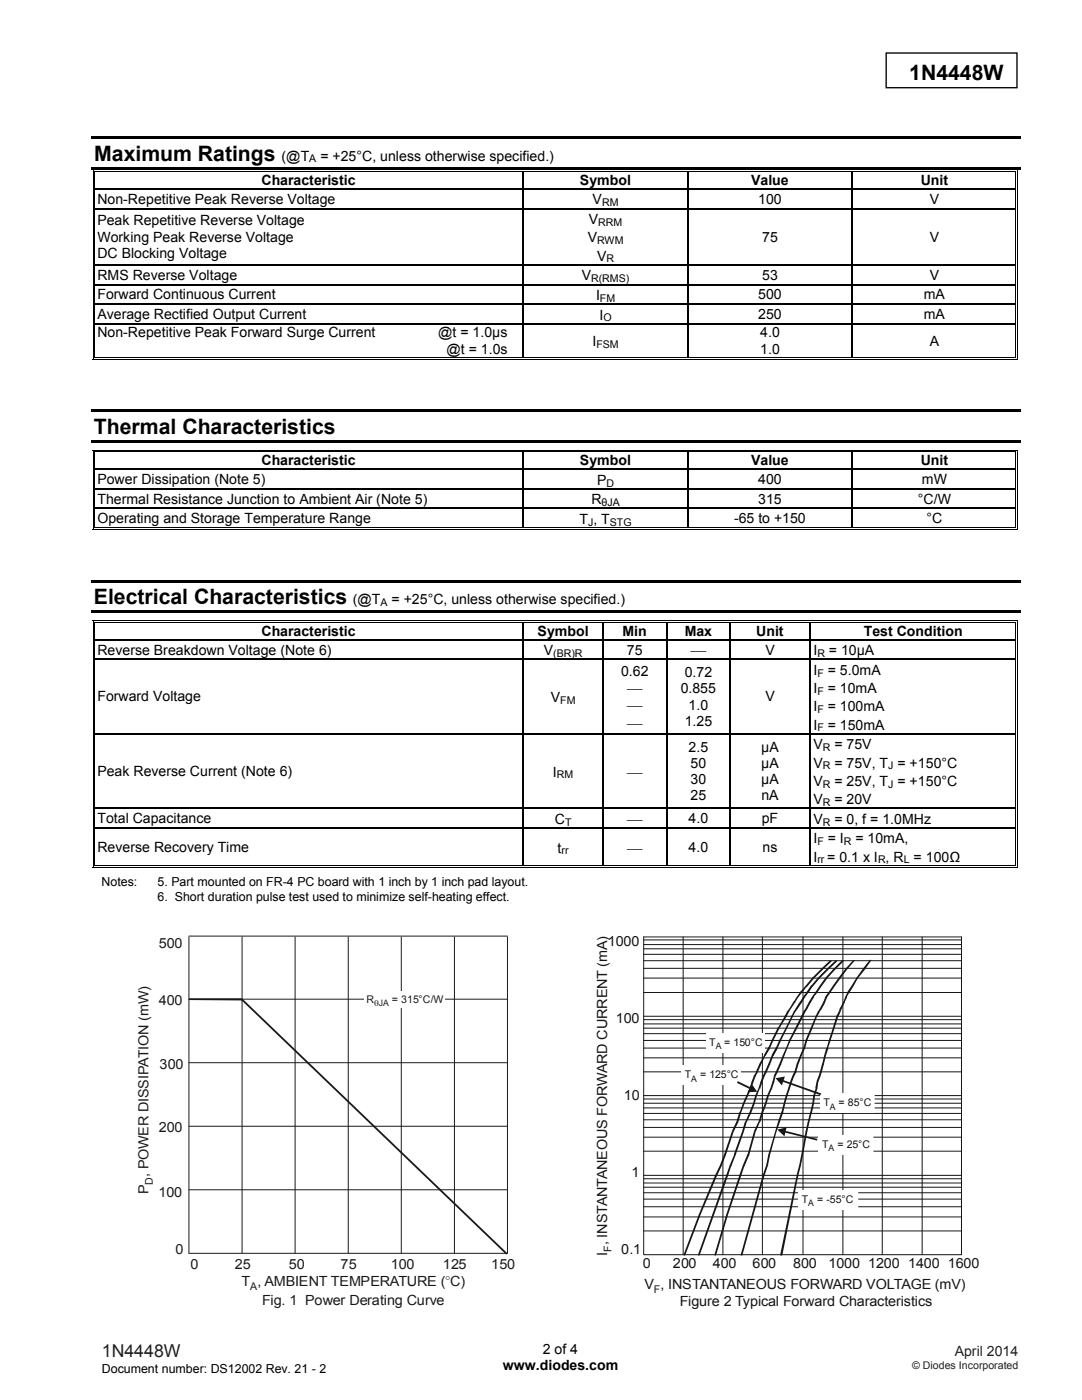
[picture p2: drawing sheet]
<svg xmlns="http://www.w3.org/2000/svg" width="216mm" height="279mm" viewBox="0 0 216 279" stroke-linecap="round" stroke-linejoin="round" font-family="sans-serif">
<defs><g id="words">
<g font-size="4.2">
<text x="181.4" y="15.9">1N4448W</text>
<text x="18.8" y="32">Maximum Ratings</text>
<text x="18.7" y="86.5">Thermal Characteristics</text>
<text x="18.7" y="120.5">Electrical Characteristics</text>
</g>
<text font-size="3.5" fill="#231f20" x="20.3" y="270.9">1N4448W</text>
<g font-size="2.8">
<text x="56.2" y="32">(@T</text>
<text x="63.9" y="32">= +25°C, unless otherwise specified.)</text>
<text x="19.4" y="40.7">Non-Repetitive Peak Reverse Voltage</text>
<text x="52.2" y="37">Characteristic</text>
<text x="115.7" y="37">Symbol</text>
<text x="118.3" y="40.8">V</text>
<text x="149.9" y="37">Value</text>
<text x="151.3" y="40.7">100</text>
<text x="183.7" y="37">Unit</text>
<text x="185.5" y="40.7">V</text>
<text x="19.4" y="45">Peak Repetitive Reverse Voltage</text>
<text x="117.5" y="44.7">V</text>
<text x="19.4" y="48.2">Working Peak Reverse Voltage</text>
<text x="19.4" y="51.5">DC Blocking Voltage</text>
<text x="117.3" y="48.4">V</text>
<text x="119.1" y="52">V</text>
<text x="152.1" y="48.2">75</text>
<text x="185.5" y="48.2">V</text>
<text x="19.4" y="55.8">RMS Reverse Voltage</text>
<text x="19.4" y="59.7">Forward Continuous Current</text>
<text x="116.1" y="55.9">V</text>
<text x="118.9" y="59.9">I</text>
<text x="151.3" y="59.7">500</text>
<text x="152.1" y="55.8">53</text>
<text x="184.3" y="59.7">mA</text>
<text x="185.5" y="55.8">V</text>
<text x="19.4" y="63.6">Average Rectified Output Current</text>
<text x="119.6" y="63.8">I</text>
<text x="151.3" y="63.6">250</text>
<text x="184.3" y="63.6">mA</text>
<text x="19.4" y="67.4">Non-Repetitive Peak Forward Surge Current</text>
<text x="87.5" y="67.4">@t = 1.0μs</text>
<text x="89.1" y="70.6">@t = 1.0s</text>
<text x="118.2" y="69.1">I</text>
<text x="151.7" y="67.4">4.0</text>
<text x="151.7" y="70.6">1.0</text>
<text x="185.5" y="69">A</text>
<text x="52.2" y="92.9">Characteristic</text>
<text x="115.7" y="92.9">Symbol</text>
<text x="149.9" y="92.9">Value</text>
<text x="183.7" y="92.9">Unit</text>
<text x="19.4" y="96.6">Power Dissipation (Note 5)</text>
<text x="19.4" y="100.5">Thermal Resistance Junction to Ambient Air (Note 5)</text>
<text x="118" y="100.6">R</text>
<text x="119.1" y="96.7">P</text>
<text x="151.3" y="96.6">400</text>
<text x="151.3" y="100.5">315</text>
<text x="183.2" y="100.5">°C/W</text>
<text x="184" y="96.6">mW</text>
<text x="19.4" y="104.4">Operating and Storage Temperature Range</text>
<text x="115.6" y="104.6">T , T</text>
<text x="146.5" y="104.4">-65 to +150</text>
<text x="184.9" y="104.4">°C</text>
<text x="70.4" y="120.5">(@T</text>
<text x="78.1" y="120.5">= +25°C, unless otherwise specified.)</text>
<text x="19.4" y="130.6">Reverse Breakdown Voltage (Note 6)</text>
<text x="52.2" y="126.9">Characteristic</text>
<text x="107.3" y="126.9">Symbol</text>
<text x="108.5" y="130.7">V</text>
<text x="124.2" y="126.9">Min</text>
<text x="125.1" y="130.6">75</text>
<text x="136.6" y="126.9">Max</text>
<text x="138" y="130.7">⎯</text>
<text x="150.9" y="126.9">Unit</text>
<text x="152.7" y="130.6">V</text>
<text x="162.3" y="130.7">I</text>
<text x="165.4" y="130.7">= 10μA</text>
<text x="172.4" y="126.9">Test Condition</text>
<text x="123.9" y="134.8">0.62</text>
<text x="136.6" y="135.1">0.72</text>
<text x="162.3" y="134.7">I</text>
<text x="165.2" y="134.7">= 5.0mA</text>
<text x="19.4" y="140">Forward Voltage</text>
<text x="109.9" y="140.1">V</text>
<text x="125.3" y="138.3">⎯</text>
<text x="125.3" y="141.8">⎯</text>
<text x="135.8" y="138.4">0.855</text>
<text x="137.4" y="141.6">1.0</text>
<text x="152.7" y="140">V</text>
<text x="162.3" y="138.3">I</text>
<text x="162.3" y="142">I</text>
<text x="165.2" y="138.3">= 10mA</text>
<text x="165.2" y="142">= 100mA</text>
<text x="125.3" y="145.2">⎯</text>
<text x="136.6" y="144.9">1.25</text>
<text x="162.3" y="149.5">V</text>
<text x="162.3" y="145.6">I</text>
<text x="165.2" y="145.6">= 150mA</text>
<text x="166.5" y="149.5">= 75V</text>
<text x="19.4" y="154.9">Peak Reverse Current (Note 6)</text>
<text x="110.3" y="155">I</text>
<text x="125.3" y="155">⎯</text>
<text x="137.4" y="150">2.5</text>
<text x="137.8" y="153.2">50</text>
<text x="151.9" y="150">μA</text>
<text x="151.9" y="153.2">μA</text>
<text x="162.3" y="153.2">V</text>
<text x="166.5" y="153.2">= 75V, T = +150°C</text>
<text x="137.8" y="156.5">30</text>
<text x="137.8" y="159.7">25</text>
<text x="151.9" y="156.5">μA</text>
<text x="151.9" y="159.7">nA</text>
<text x="162.3" y="156.8">V</text>
<text x="162.3" y="160.5">V</text>
<text x="166.5" y="156.8">= 25V, T = +150°C</text>
<text x="166.5" y="160.5">= 20V</text>
<text x="19.4" y="164.3">Total Capacitance</text>
<text x="110.7" y="164.4">C</text>
<text x="125.3" y="164.4">⎯</text>
<text x="137.4" y="164.3">4.0</text>
<text x="152" y="164.3">pF</text>
<text x="162.3" y="164.4">V</text>
<text x="166.5" y="164.4">= 0, f = 1.0MHz</text>
<text x="19.4" y="170">Reverse Recovery Time</text>
<text x="111.3" y="170.1">t</text>
<text x="125.3" y="170.1">⎯</text>
<text x="137.4" y="170">4.0</text>
<text x="152.2" y="170">ns</text>
<text x="162.3" y="172">I</text>
<text x="162.3" y="168.3">I</text>
<text x="165.1" y="172">= 0.1 x I , R = 100Ω</text>
<text x="165.2" y="168.3">= I</text>
<text x="170.7" y="168.3">= 10mA,</text>
<text x="100.3" y="273.5">www.diodes.com</text>
<text x="108.3" y="270.2">2 of 4</text>
</g>
<g font-size="2.8" fill="#1f1a17">
<text x="31.7" y="189.1">500</text>
<text x="31.7" y="200.5">400</text>
<text x="31.9" y="213.3">300</text>
<text x="31.7" y="225.9">200</text>
<text x="29.7" y="238.4" transform="rotate(-90 29.7 238.4)">P , POWER DISSIPATION (mW)</text>
<text x="31.6" y="238.8">100</text>
<text x="35" y="250.3">0</text>
<text x="38" y="253.2">0</text>
<text x="46.9" y="253.2">25</text>
<text x="48.2" y="256.6">T , AMBIENT TEMPERATURE ( C)</text>
<text x="57.6" y="253.2">50</text>
<text x="68" y="253.2">75</text>
<text x="78" y="253.2">100</text>
<text x="88.4" y="253.2">125</text>
<text x="88.9" y="256.6">°</text>
<text x="98" y="253.2">150</text>
<text x="52.3" y="260.4">Fig. 1 Power Derating Curve</text>
</g>
<g font-size="2.8" fill="#131516">
<text x="121.3" y="188.8">1000</text>
<text x="122.9" y="204.2">100</text>
<text x="124.5" y="219.6">10</text>
<text x="126" y="235">1</text>
<text x="121.2" y="250.7" transform="rotate(-90 121.2 250.7)">I , INSTANTANEOUS FORWARD CURRENT (mA)</text>
<text x="124" y="250.3">0.1</text>
<text x="128.3" y="253.1">0</text>
<text x="128.6" y="257.2">V , INSTANTANEOUS FORWARD VOLTAGE (mV)</text>
<text x="134.3" y="253.1">200</text>
<text x="142.2" y="253.1">400</text>
<text x="150.2" y="253.1">600</text>
<text x="158.3" y="253.1">800</text>
<text x="165.3" y="253.1">1000 1200 1400 1600</text>
<text x="135.6" y="260.6">Figure 2 Typical Forward Characteristics</text>
</g>
<text font-size="2.8" fill="#231f20" x="190.5" y="270.6">April 2014</text>
<g font-size="2.5">
<text x="20.3" y="176.9">Notes:</text>
<text x="31.4" y="179.7">6. Short duration pulse test used to minimize self-heating effect.</text>
<text x="31.4" y="176.9">5. Part mounted on FR-4 PC board with 1 inch by 1 inch pad layout.</text>
<text x="20.3" y="274">Document number: DS12002 Rev. 21 - 2</text>
</g>
<g font-size="2.1">
<text x="61.7" y="32.4">A</text>
<text x="120.1" y="41.2">RM</text>
<text x="119.4" y="45.1">RRM</text>
<text x="119.1" y="48.7">RWM</text>
<text x="121" y="52.4">R</text>
<text x="118" y="56.3">R(RMS)</text>
<text x="119.7" y="60.2">FM</text>
<text x="120.4" y="64.1">O</text>
<text x="119" y="69.5">FSM</text>
<text x="120" y="101">θJA</text>
<text x="121" y="97.1">D</text>
<text x="117.3" y="104.9">J</text>
<text x="121.7" y="104.9">STG</text>
<text x="75.9" y="120.9">A</text>
<text x="110.4" y="131.1">(BR)R</text>
<text x="163.1" y="131.1">R</text>
<text x="163.1" y="135">F</text>
<text x="111.8" y="140.5">FM</text>
<text x="163.1" y="138.7">F</text>
<text x="163.1" y="142.3">F</text>
<text x="163.1" y="146">F</text>
<text x="164.2" y="149.9">R</text>
<text x="111.1" y="155.4">RM</text>
<text x="164.2" y="153.5">R</text>
<text x="177.2" y="153.5">J</text>
<text x="164.2" y="157.2">R</text>
<text x="164.2" y="160.8">R</text>
<text x="177.2" y="157.2">J</text>
<text x="112.8" y="164.8">T</text>
<text x="164.2" y="164.8">R</text>
<text x="112.1" y="170.5">rr</text>
<text x="163.1" y="168.7">F</text>
<text x="163.1" y="172.3">rr</text>
<text x="168.4" y="168.7">R</text>
<text x="175.2" y="172.3">R</text>
<text x="180.3" y="172.3">L</text>
</g>
<g font-size="2.1" fill="#1f1a17">
<text x="73.1" y="200.1">R</text>
<text x="78.2" y="200.1">= 315°C/W</text>
<text x="30.5" y="236.5" transform="rotate(-90 30.5 236.5)">D</text>
<text x="49.9" y="257.5">A</text>
</g>
<g font-size="2.1" fill="#131516">
<text x="141.5" y="208.7">T</text>
<text x="144.5" y="208.7">= 150°C</text>
<text x="136.7" y="215.2">T</text>
<text x="139.7" y="215.2">= 125°C</text>
<text x="164.3" y="220.7">T</text>
<text x="167.3" y="220.7">= 85°C</text>
<text x="164" y="229.1">T</text>
<text x="167.1" y="229.1">= 25°C</text>
<text x="160" y="240">T</text>
<text x="163" y="240">= -55°C</text>
<text x="122" y="249.9" transform="rotate(-90 122 249.9)">F</text>
<text x="130.5" y="258">F</text>
</g>
<text font-size="2.1" fill="#231f20" x="182" y="273.2">© Diodes Incorporated</text>
<text font-size="1.8" fill="#1f1a17" x="74.7" y="200.8">θJA</text>
<g font-size="1.8" fill="#131516">
<text x="142.8" y="209.4">A</text>
<text x="137.9" y="215.9">A</text>
<text x="165.6" y="221.4">A</text>
<text x="165.3" y="229.7">A</text>
<text x="161.2" y="240.7">A</text>
</g>
</g></defs>
<path d="M176.8 10.6h26.1v6.9h-26.1z" fill="none" stroke="#000" stroke-width=".26"/>
<g fill="#000">
<path d="M18.3 27.2h185.4v.5h-185.4zM18.3 33.3h185.4v.5h-185.4zM18.5 33.8h.1v.6h-.1zM18.5 33.8h.5v.2h-.5zM18.5 37.6h.1v.3h-.1zM18.8 34.2h.2v.2h-.2zM18.8 34.2h.2v.1h-.2zM18.8 37.6h.2v.3h-.2zM104.3 34.3l.3 .1zM104.3 33.8h.5v.2h-.5zM104.3 34.2h.5v.1h-.5zM104.3 37.6h.3v.3h-.3z"/>
<path d="M137.1 34.3l.3 .1zM137.1 33.8h.5v.2h-.5zM137.1 34.2h.5v.1h-.5zM137.1 37.6h.3v.3h-.3zM169.9 34.3l.3 .1zM169.9 33.8h.6v.2h-.6zM169.9 34.2h.6v.1h-.6zM169.9 37.6h.3v.3h-.3zM202.6 33.8h.5v.2h-.5zM202.6 34.2h.2v.2h-.2zM202.6 34.2h.2v.1h-.2zM202.6 37.6h.2v.3h-.2z"/>
<path d="M203 33.8h.1v.6h-.1zM203 37.6h.1v.3h-.1zM18.5 41.5h.1v.3h-.1zM18.5 52.7h.1v.3h-.1zM18.5 56.7h.1v.2h-.1zM18.8 41.5h.2v.3h-.2zM18.8 52.7h.2v.3h-.2zM18.8 56.7h.2v.2h-.2zM104.3 41.5h.3v.3h-.3zM104.3 52.7h.3v.3h-.3zM104.3 56.7h.3v.2h-.3zM137.1 41.5h.3v.3h-.3z"/>
<path d="M137.1 52.7h.3v.3h-.3zM137.1 56.7h.3v.2h-.3zM169.9 41.5h.3v.3h-.3zM169.9 52.7h.3v.3h-.3zM169.9 56.7h.3v.2h-.3zM202.6 41.5h.2v.3h-.2zM202.6 52.7h.2v.3h-.2zM202.6 56.7h.2v.2h-.2zM203 41.5h.1v.3h-.1zM203 52.7h.1v.3h-.1zM203 56.7h.1v.2h-.1zM18.5 60.6h.1v.2h-.1z"/>
<path d="M18.5 64.5h.1v.2h-.1zM18.5 71.6h.5v.2h-.5zM18.8 60.6h.2v.2h-.2zM18.8 64.5h.2v.2h-.2zM18.8 71.3h.2v.1h-.2zM104.3 60.6h.3v.2h-.3zM104.3 64.5h.3v.2h-.3zM104.3 71.3h.5v.1h-.5zM137.1 60.6h.3v.2h-.3zM137.1 64.5h.3v.2h-.3zM137.1 71.3h.5v.1h-.5zM169.9 60.6h.3v.2h-.3z"/>
<path d="M169.9 64.5h.3v.2h-.3zM169.9 71.3h.6v.1h-.6zM202.6 60.6h.2v.2h-.2zM202.6 64.5h.2v.2h-.2zM202.6 71.6h.5v.2h-.5zM202.6 71.3h.2v.1h-.2zM203 60.6h.1v.2h-.1zM203 64.5h.1v.2h-.1zM203 71.3h.1v.5h-.1zM18.2 81.7h185.5v.5h-185.5zM18.2 87.8h185.5v.5h-185.5zM18.5 89.7h.1v.6h-.1z"/>
<path d="M18.5 89.7h.5v.2h-.5zM18.5 93.5h.1v.3h-.1zM18.5 97.4h.1v.3h-.1zM18.8 90.1h.2v.2h-.2zM18.8 93.5h.2v.3h-.2zM18.8 97.4h.2v.3h-.2zM104.3 90.3h.3zM104.3 89.7h.5v.2h-.5zM104.3 90.1h.5v.2h-.5zM104.3 93.5h.3v.3h-.3zM104.3 97.4h.3v.3h-.3zM137.1 90.3h.3z"/>
<path d="M137.1 89.7h.5v.2h-.5zM137.1 90.1h.5v.2h-.5zM137.1 93.5h.3v.3h-.3zM137.1 97.4h.3v.3h-.3zM169.9 90.3h.3zM169.9 89.7h.6v.2h-.6zM169.9 90.1h.6v.2h-.6zM169.9 93.5h.3v.3h-.3zM169.9 97.4h.3v.3h-.3zM202.6 89.7h.5v.2h-.5zM202.6 90.1h.2v.2h-.2zM202.6 93.5h.2v.3h-.2z"/>
<path d="M202.6 97.4h.2v.3h-.2zM203 89.7h.1v.6h-.1zM203 93.5h.1v.3h-.1zM203 97.4h.1v.3h-.1zM18.2 115.7h185.5v.5h-185.5zM18.5 101.3h.1v.3h-.1zM18.5 105.6h.5v.2h-.5zM18.8 101.3h.2v.3h-.2zM18.8 105.3h.2v.2h-.2zM104.3 101.3h.3v.3h-.3zM104.3 105.3h.5v.2h-.5zM137.1 101.3h.3v.3h-.3z"/>
<path d="M137.1 105.3h.5v.2h-.5zM169.9 101.3h.3v.3h-.3zM169.9 105.3h.6v.2h-.6zM202.6 101.3h.2v.3h-.2zM202.6 105.6h.5v.2h-.5zM202.6 105.3h.2v.2h-.2zM203 101.3h.1v.3h-.1zM203 105.3h.1v.5h-.1zM18.2 121.8h185.5v.5h-185.5zM18.5 123.8h.1v.5h-.1zM18.5 123.8h.5v.1h-.5zM18.5 127.5h.1v.3h-.1z"/>
<path d="M18.5 131.4h.1v.3h-.1zM18.8 124.1h.2v.2h-.2zM18.8 127.5h.2v.3h-.2zM18.8 131.4h.2v.3h-.2zM104.3 124.3h.3zM104.3 123.8h.5v.1h-.5zM104.3 124.1h.5v.2h-.5zM104.3 127.5h.3v.3h-.3zM104.3 131.4h.3v.3h-.3zM120.2 124.3h.3zM120.2 123.8h.5v.1h-.5zM120.2 124.1h.5v.2h-.5z"/>
<path d="M120.2 127.5h.3v.3h-.3zM120.2 131.4h.3v.3h-.3zM132.9 124.3h.3zM132.9 123.8h.5v.1h-.5zM132.9 124.1h.5v.2h-.5zM132.9 127.5h.3v.3h-.3zM132.9 131.4h.3v.3h-.3zM145.6 124.3h.3zM145.6 123.8h.5v.1h-.5zM145.6 124.1h.5v.2h-.5zM145.6 127.5h.3v.3h-.3zM145.6 131.4h.3v.3h-.3z"/>
<path d="M161.5 124.3h.2zM161.5 123.8h.5v.1h-.5zM161.5 124.1h.5v.2h-.5zM161.5 127.5h.2v.3h-.2zM161.5 131.4h.2v.3h-.2zM202.6 123.8h.5v.1h-.5zM202.6 124.1h.2v.2h-.2zM202.6 127.5h.2v.3h-.2zM202.6 131.4h.2v.3h-.2zM203 123.8h.1v.5h-.1zM203 127.5h.1v.3h-.1zM203 131.4h.1v.3h-.1z"/>
<path d="M18.5 146.3h.1v.3h-.1zM18.8 146.3h.2v.3h-.2zM104.3 146.3h.3v.3h-.3zM120.2 146.3h.3v.3h-.3zM132.9 146.3h.3v.3h-.3zM145.6 146.3h.3v.3h-.3zM161.5 146.3h.2v.3h-.2zM202.6 146.3h.2v.3h-.2zM203 146.3h.1v.3h-.1zM18.5 161.2h.1v.3h-.1zM18.5 165.1h.1v.3h-.1zM18.5 173h.5v.2h-.5z"/>
<path d="M18.8 161.2h.2v.3h-.2zM18.8 165.1h.2v.3h-.2zM18.8 172.7h.2v.2h-.2zM104.3 161.2h.3v.3h-.3zM104.3 165.1h.3v.3h-.3zM104.3 172.7h.5v.2h-.5zM120.2 161.2h.3v.3h-.3zM120.2 165.1h.3v.3h-.3zM120.2 172.7h.5v.2h-.5zM120.2 173h.5v.2h-.5zM132.9 161.2h.3v.3h-.3zM132.9 165.1h.3v.3h-.3z"/>
<path d="M132.9 172.7h.5v.2h-.5zM145.6 161.2h.3v.3h-.3zM145.6 165.1h.3v.3h-.3zM145.6 172.7h.5v.2h-.5zM161.5 161.2h.2v.3h-.2zM161.5 165.1h.2v.3h-.2zM161.5 172.7h.5v.2h-.5zM202.6 161.2h.2v.3h-.2zM202.6 165.1h.2v.3h-.2zM202.6 173h.5v.2h-.5zM202.6 172.7h.2v.2h-.2zM203 161.2h.1v.3h-.1z"/>
<path d="M203 165.1h.1v.3h-.1zM203 172.7h.1v.5h-.1z"/>
</g>
<g fill="none" stroke="#000" stroke-width=".2">
<path d="M18.6 34.4v3.2M18.6 37.9v3.6M18.9 34.4v3.2M18.9 37.9v3.6M19 33.9h85.3M19 34.2h85.3M104.8 33.9h32.3M104.8 34.2h32.3M137.6 33.9h32.3M137.6 34.2h32.3M170.5 33.9h32.1M170.5 34.2h32.1"/>
<path d="M202.7 34.4v3.2M202.7 37.9v3.6M203.1 34.4v3.2M203.1 37.9v3.6M18.6 41.8v10.9M18.6 53v3.7M18.6 56.9v3.7M18.9 41.8v10.9M18.9 53v3.7M18.9 56.9v3.7M202.7 41.8v10.9M202.7 53v3.7"/>
<path d="M202.7 56.9v3.7M203.1 41.8v10.9M203.1 53v3.7M203.1 56.9v3.7M18.6 60.8v3.7M18.6 64.7v7.1M18.9 60.8v3.7M18.9 64.7v6.6M19 71.7h183.6M19 71.4h85.3M104.8 71.4h32.3M137.6 71.4h32.3"/>
<path d="M170.5 71.4h32.1M202.7 60.8v3.7M202.7 64.7v6.6M203.1 60.8v3.7M203.1 64.7v6.6M18.6 90.3v3.2M18.6 93.8v3.6M18.6 97.7v3.6M18.9 90.3v3.2M18.9 93.8v3.6M18.9 97.7v3.6M19 89.8h85.3"/>
<path d="M19 90.2h85.3M104.8 89.8h32.3M104.8 90.2h32.3M137.6 89.8h32.3M137.6 90.2h32.3M170.5 89.8h32.1M170.5 90.2h32.1M202.7 90.3v3.2M202.7 93.8v3.6M202.7 97.7v3.6M203.1 90.3v3.2M203.1 93.8v3.6"/>
<path d="M203.1 97.7v3.6M18.6 101.6v4.2M18.9 101.6v3.7M19 105.7h183.6M19 105.4h85.3M104.8 105.4h32.3M137.6 105.4h32.3M170.5 105.4h32.1M202.7 101.6v3.7M203.1 101.6v3.7M18.6 124.3v3.2M18.6 127.8v3.6"/>
<path d="M18.6 131.7v14.6M18.9 124.3v3.2M18.9 127.8v3.6M18.9 131.7v14.6M19 123.8h85.3M19 124.2h85.3M104.8 123.8h15.4M104.8 124.2h15.4M120.7 123.8h12.2M120.7 124.2h12.2M133.4 123.8h12.2M133.4 124.2h12.2"/>
<path d="M146.1 123.8h15.4M146.1 124.2h15.4M162 123.8h40.6M162 124.2h40.6M202.7 124.3v3.2M202.7 127.8v3.6M202.7 131.7v14.6M203.1 124.3v3.2M203.1 127.8v3.6M203.1 131.7v14.6M18.6 146.6v14.6M18.9 146.6v14.6"/>
<path d="M202.7 146.6v14.6M203.1 146.6v14.6M18.6 161.5v3.6M18.6 165.4v7.8M18.9 161.5v3.6M18.9 165.4v7.3M19 173.1h101.2M19 172.8h85.3M104.8 172.8h15.4M120.7 173.1h81.9M120.7 172.8h12.2M133.4 172.8h12.2"/>
<path d="M146.1 172.8h15.4M162 172.8h40.6M202.7 161.5v3.6M202.7 165.4v7.3M203.1 161.5v3.6M203.1 165.4v7.3"/>
</g>
<g fill="none" stroke="#000" stroke-width=".25">
<path d="M19 37.7h85.3M104.5 34.4v3.2M104.5 37.9v3.6M104.6 37.7h32.5M137.3 34.4v3.2M137.3 37.9v3.6M137.4 37.7h32.5M170.1 34.4v3.2M170.1 37.9v3.6M170.2 37.7h32.4M19 41.7h85.3M19 52.9h85.3"/>
<path d="M19 56.8h85.3M104.5 41.8v10.9M104.5 53v3.7M104.5 56.9v3.7M104.6 41.7h32.5M104.6 52.9h32.5M104.6 56.8h32.5M137.3 41.8v10.9M137.3 53v3.7M137.3 56.9v3.7M137.4 41.7h32.5M137.4 52.9h32.5"/>
<path d="M137.4 56.8h32.5M170.1 41.8v10.9M170.1 53v3.7M170.1 56.9v3.7M170.2 41.7h32.4M170.2 52.9h32.4M170.2 56.8h32.4M19 60.7h85.3M19 64.6h85.3M104.5 60.8v3.7M104.5 64.7v6.6M104.6 60.7h32.5"/>
<path d="M104.6 64.6h32.5M137.3 60.8v3.7M137.3 64.7v6.6M137.4 60.7h32.5M137.4 64.6h32.5M170.1 60.8v3.7M170.1 64.7v6.6M170.2 60.7h32.4M170.2 64.6h32.4M19 93.6h85.3M19 97.6h85.3M104.5 90.3v3.2"/>
<path d="M104.5 93.8v3.6M104.5 97.7v3.6M104.6 93.6h32.5M104.6 97.6h32.5M137.3 90.3v3.2M137.3 93.8v3.6M137.3 97.7v3.6M137.4 93.6h32.5M137.4 97.6h32.5M170.1 90.3v3.2M170.1 93.8v3.6M170.1 97.7v3.6"/>
<path d="M170.2 93.6h32.4M170.2 97.6h32.4M19 101.5h85.3M104.5 101.6v3.7M104.6 101.5h32.5M137.3 101.6v3.7M137.4 101.5h32.5M170.1 101.6v3.7M170.2 101.5h32.4M19 127.7h85.3M19 131.6h85.3M104.5 124.3v3.2"/>
<path d="M104.5 127.8v3.6M104.5 131.7v14.6M104.6 127.7h15.6M104.6 131.6h15.6M120.3 124.3v3.2M120.3 127.8v3.6M120.3 131.7v14.6M120.5 127.7h12.4M120.5 131.6h12.4M133 124.3v3.2M133 127.8v3.6M133 131.7v14.6"/>
<path d="M133.2 127.7h12.4M133.2 131.6h12.4M145.7 124.3v3.2M145.7 127.8v3.6M145.7 131.7v14.6M145.9 127.7h15.6M145.9 131.6h15.6M161.6 124.3v3.2M161.6 127.8v3.6M161.6 131.7v14.6M161.7 127.7h40.9M161.7 131.6h40.9"/>
<path d="M19 146.5h85.3M104.5 146.6v14.6M104.6 146.5h15.6M120.3 146.6v14.6M120.5 146.5h12.4M133 146.6v14.6M133.2 146.5h12.4M145.7 146.6v14.6M145.9 146.5h15.6M161.6 146.6v14.6M161.7 146.5h40.9M19 161.3h85.3"/>
<path d="M19 165.2h85.3M104.5 161.5v3.6M104.5 165.4v7.3M104.6 161.3h15.6M104.6 165.2h15.6M120.3 161.5v3.6M120.3 165.4v7.3M120.5 161.3h12.4M120.5 165.2h12.4M133 161.5v3.6M133 165.4v7.3M133.2 161.3h12.4"/>
<path d="M133.2 165.2h12.4M145.7 161.5v3.6M145.7 165.4v7.3M145.9 161.3h15.6M145.9 165.2h15.6M161.6 161.5v3.6M161.6 165.4v7.3M161.7 161.3h40.9M161.7 165.2h40.9"/>
</g>
<path d="M37.7 187v63.1h63.6v-63.1M37.7 199.4h63.6M37.7 186.8h63.6M48.3 187v63.1M58.9 187v63.1M69.5 187v63.1M80.1 187v63.1M90.7 187v63.1M37.7 212.1h63.6M37.7 237.4h63.6" fill="none" stroke="#1f1a17" stroke-width=".2"/>
<path d="M37.7 199.2h10.6v.5l-10.6-.1zM48.3 199.2v.3zM48.4 199.3l52.9 50.8-.3 .3-52.9-50.8z" fill="#1f1a17"/>
<path d="M37.7 224.8h63.6" fill="none" stroke="#1f1a17" stroke-width=".2"/>
<path d="M72.8 197.9h16v3.2h-16z" fill="#fff"/>
<g fill="none" stroke="#131516" stroke-width=".2">
<path d="M128.4 198.1h63.5M128.4 195.2h63.5M128.4 193.3h63.5M128.4 191.7h63.5M128.4 190.5h63.5M128.4 189.4h63.5M128.4 188.5h63.5M128.4 187.6h63.5M128.4 187h63.5v63.4h-63.5zM136.3 187v63.4M144.3 187v63.4M152.1 187v63.4"/>
<path d="M160.2 187v63.4M168.2 187v63.4M176 187v63.4M184 187v63.4M128.4 219.3h63.5M128.4 213.9h63.5M128.4 211.1h63.5M128.4 209.2h63.5M128.4 207.6h63.5M128.4 206.3h63.5M128.4 205.2h63.5M128.4 204.3h63.5"/>
<path d="M128.4 203.5h63.5M128.4 218.7h63.5M128.4 202.8h63.5M128.4 239.3h63.5M128.4 238h63.5M128.4 236.9h63.5M128.4 236.1h63.5M128.4 235.2h63.5M128.4 229.7h63.5M128.4 226.9h63.5M128.4 225h63.5M128.4 223.5h63.5"/>
<path d="M128.4 222.2h63.5M128.4 221.1h63.5M128.4 220.2h63.5M128.4 234.6h63.5M128.4 245.7h63.5M128.4 242.9h63.5M128.4 240.8h63.5"/>
</g>
<g fill="#131516">
<path d="M155.7 250.4l.4 .1-.3 .1zM159 234.6h.3l-3.2 15.9-.4-.1zM159 234.4l.3 .2h-.3z"/>
<path d="M159 234.5l.3 .1v.1h-.2zM159.5 232.5l.3 .1-.5 2-.3-.1zM159.6 232.6h.2zM159.9 230.4l.3 .1-.4 2.1-.3-.1zM160.1 230.4l.1 .1zM160.7 225.8l.4 .1-.9 4.6-.3-.1zM160.7 225.8h.2zM161.2 223.9l.3 .1-.4 1.9-.4-.1zM161.7 222h.3l-.5 2-.3-.1zM161.7 222h.1zM162.1 220.2l.3 .1-.4 1.7h-.3zM162.3 220.2l.1 .1zM162.3 218.7h.3l-.2 1.6-.3-.1zM162.3 218.6l.2-.1 .1 .2h-.3z"/>
<path d="M162.3 218.7h.3l-.3 .1zM162.8 217.1l.3 .1-.5 1.5h-.3zM162.9 217.2h.2zM162.9 215.9h.4l-.2 1.3-.4-.1zM162.9 215.8l.2 .1zM163.4 214.7l.3 .1-.4 1.1-.4-.1zM163.5 214.8h.2zM163.6 213.8l.4 .2-.3 .8h-.3zM163.6 213.8h.4v.2z"/>
<path d="M163.6 213.8l.4 .2-.3 .1zM164 212.3l.4 .2-.4 1.5-.4-.2zM164.2 212.4l.2 .1zM164.5 210.6l.3 .1-.4 1.8-.4-.1zM164.5 210.6h.1zM164.9 209.1l.4 .1-.5 1.5-.3-.1zM164.9 209.1l.2 .1zM165.4 207.6h.3l-.5 1.6-.2-.1zM165.4 207.6l.2-.1 .1 .1z"/>
<path d="M165.4 207.6h.3l-.2 .1zM166.2 204.9l.4 .1-.9 2.6h-.3zM166.4 205h.2zM166.9 202.7l.4 .2-.7 2.1-.4-.1zM166.9 202.7h.4v.2z"/>
<path d="M166.9 202.7l.4 .2-.3 .1zM167.3 201.9l.4 .2-.4 .8-.4-.2zM167.5 202l.2 .1zM167.6 201.2l.3 .2-.2 .6-.4-.1zM167.6 201.2l.2 .1zM168.3 199.9l.2 .2-.6 1.3-.3-.2zM168.4 199.9l.1 .2-.2-.2z"/>
<path d="M168.3 199.9l.2 .1-.1 .2zM168.7 198.8l.3 .2-.5 1-.2-.1zM168.7 198.8l.2 .1zM169.1 198l.4 .1-.5 .9-.3-.2zM169.1 198l.3-.1 .1 .2z"/>
<path d="M169.1 197.9l.4 .3h-.2zM170 196.6l.3 .2-.8 1.4-.4-.3zM170.1 196.7l.2 .1zM170.9 195.1l.3 .2-.9 1.5-.3-.2zM170.9 195.1l.3-.1v.2v.1z"/>
<path d="M170.9 195.1l.3 .2-.3 .1zM172.2 193.3l.3 .3-1.3 1.7-.3-.2zM173.5 191.6l.3 .2-1.3 1.8-.3-.3zM173.6 191.6h.2v.2l-.3-.2z"/>
<path d="M147.8 250.4l.3 .1-.2 .1zM152.2 234.5l.3 .1-4.4 15.9-.3-.1zM152.2 234.5l.3-.1v.2z"/>
<path d="M152.2 234.5l.3 .2h-.2zM152.9 232.5l.3 .1-.7 2.1-.3-.2zM153.1 232.6h.1zM153.3 230.4l.3 .1-.4 2.1-.3-.1zM153.3 230.4h.2zM154.7 225.8l.2 .1-1.3 4.6-.3-.1zM154.7 225.8h.1zM155.3 223.8l.3 .2-.7 1.9-.2-.1zM155.9 221.9l.4 .1-.7 2-.3-.2zM156.1 222h.2zM156.4 220.2l.3 .1-.4 1.7h-.4zM156.4 220.2h.1zM156.8 218.7h.3l-.4 1.6-.3-.1zM156.8 218.7l.2-.2 .1 .2z"/>
<path d="M156.8 218.7h.3l-.1 .1zM157.3 217.1l.3 .1-.5 1.5h-.3zM157.3 217.1l.2 .1zM157.7 215.8l.3 .1-.4 1.3-.3-.1zM157.7 215.8l.2 .1zM158.1 214.7l.4 .1-.5 1.1-.3-.1zM158.1 214.7l.2 .1zM158.5 213.8l.4 .2-.4 .8-.4-.1zM158.5 213.8l.3-.1 .1 .3z"/>
<path d="M158.5 213.8l.4 .2-.2 .1zM159 212.3l.3 .2-.4 1.5-.4-.2zM159 212.3l.1 .1zM159.6 210.6l.4 .1-.7 1.8-.3-.2zM159.6 210.6h.2zM160.3 209.1l.4 .1-.7 1.5-.4-.1zM160.5 209.2h.2zM160.7 207.6h.4l-.4 1.6-.4-.1zM160.7 207.6l.3-.1 .1 .1z"/>
<path d="M160.7 207.6h.4l-.3 .1zM161.8 204.9l.4 .2-1.1 2.5h-.4zM162 205l.2 .1zM162.8 202.7l.2 .2-.8 2.1-.4-.1zM162.8 202.7l.1-.1 .1 .3z"/>
<path d="M162.8 202.7l.2 .2-.1 .1zM163.2 201.9l.3 .2-.5 .8-.2-.2zM163.2 201.9l.2 .1zM163.6 201.2l.4 .2-.6 .7-.2-.2zM163.8 201.3l.2 .1zM164.3 199.9l.3 .2-.6 1.3-.4-.2zM164.4 199.9h.1l.1 .2-.3-.2z"/>
<path d="M164.3 199.9l.3 .1-.1 .2h-.1zM164.7 198.8l.4 .2-.5 1-.3-.1zM164.7 198.8l.2 .1zM165.4 197.9l.3 .3-.6 .8-.4-.2zM165.4 197.9h.3v.3z"/>
<path d="M165.4 197.9l.3 .3h-.1zM166.2 196.6l.4 .2-.9 1.4-.3-.3zM166.2 196.6l.2 .1zM167.3 195.1l.4 .2-1.1 1.5-.4-.2zM167.3 195.1l.3-.1 .1 .3z"/>
<path d="M167.3 195.1l.4 .2-.3 .1zM168.7 193.3l.3 .3-1.3 1.7-.4-.2zM168.7 193.3l.2 .2zM170.2 191.6l.3 .2-1.5 1.8-.3-.3zM170.2 191.6h.2l.2 .1-.1 .1z"/>
<path d="M142.6 250.4l.3 .1-.3 .1zM144.9 242.4h.4l-2.4 8.1-.3-.1zM144.9 242.4h.2zM147.6 234.5l.3 .2-2.6 7.7h-.4zM147.6 234.5l.2-.1 .1 .3z"/>
<path d="M147.6 234.5l.3 .2h-.2zM148.2 232.5l.4 .1-.7 2.1-.3-.2zM148.2 232.5l.2 .1zM149.2 230.3l.3 .2-.9 2.2-.4-.2zM149.3 230.4l.2 .1zM150.4 225.8l.4 .1-1.3 4.6-.3-.1zM150.4 225.8h.2zM151.4 223.8l.2 .2-.8 1.9-.4-.1zM151.5 223.9l.2 .1zM152 221.9l.3 .1-.6 2-.3-.2zM152 221.9l.1 .1zM152.6 220.2l.4 .1-.7 1.7-.3-.1zM152.8 220.2l.2 .1zM153.1 218.7h.3l-.4 1.6-.4-.1zM153.1 218.7l.2-.2 .1 .2z"/>
<path d="M153.1 218.7h.3l-.2 .1zM153.7 217.1l.4 .1-.7 1.5h-.3zM153.9 217.2h.2zM154.2 215.8l.3 .1-.4 1.3-.4-.1zM154.3 215.9h.2zM154.4 214.8h.3l-.2 1.1h-.3zM154.4 214.7l.2 .1zM154.8 213.8l.4 .2-.5 .8-.3-.1zM154.8 213.8l.3-.1 .1 .3z"/>
<path d="M154.8 213.8l.4 .2-.3 .1zM155.5 212.3l.4 .2-.7 1.5-.4-.2zM155.7 212.4l.2 .1zM156.2 210.6l.3 .1-.6 1.8-.4-.2zM156.2 210.6h.2zM156.9 209.1l.2 .1-.6 1.5-.3-.1zM157.5 207.6h.3l-.7 1.6-.2-.1zM157.5 207.6l.2-.1 .1 .1z"/>
<path d="M157.5 207.6h.3l-.1 .2zM158.8 204.9l.3 .2-1.3 2.5h-.3zM159.9 202.7l.3 .2-1.1 2.2-.3-.2zM159.9 202.7l.2-.1 .1 .3z"/>
<path d="M159.9 202.7l.3 .2-.2 .1zM160.3 201.9l.4 .2-.5 .8-.3-.2zM160.3 201.9l.2 .1zM160.7 201.2l.4 .2-.4 .7-.4-.2zM160.9 201.3l.2 .1zM161.4 199.9l.4 .2-.7 1.3-.4-.2zM161.5 199.9h.2l.1 .2-.4-.2z"/>
<path d="M161.4 199.9l.4 .2-.2 .1zM162.1 198.8l.3 .2-.6 1.1-.4-.2zM162.1 198.8l.2 .1zM162.8 197.9l.2 .3-.7 .8-.2-.2zM162.9 197.8l.2 .2-.1 .2-.2-.3z"/>
<path d="M162.8 197.9l.2 .3h-.1h-.1zM163.6 196.6l.4 .2-1 1.4-.2-.3zM163.6 196.6l.2 .1zM164.7 195.1l.4 .2-1.1 1.5-.4-.2zM164.7 195.1l.3-.1 .1 .3z"/>
<path d="M164.7 195.1l.3 .3h-.2zM166.3 193.3l.3 .3-1.6 1.8-.3-.3zM166.3 193.3l.1 .2zM166.3 193.3l1.7-1.7 .3 .3-1.7 1.7zM168 191.6h.2l.2 .1-.1 .2z"/>
<path d="M139.3 250.4l.3 .1-.2 .1zM144.9 234.5l.4 .2-5.7 15.8-.3-.1zM144.9 234.5l.3-.1 .1 .3z"/>
<path d="M144.9 234.5l.4 .2h-.2zM145.6 232.5l.3 .1-.6 2.1-.4-.2zM145.6 232.5l.2 .1zM146.5 230.3l.3 .2-.9 2.2-.3-.2zM146.6 230.4l.2 .1zM148.1 225.8l.3 .1-1.6 4.6-.3-.2zM148.7 223.8l.3 .2-.6 1.9-.3-.1zM148.7 223.8l.1 .1zM149.6 221.9l.3 .1-.9 2-.3-.2zM149.8 222h.1zM150.3 220.2l.3 .1-.7 1.7-.3-.1zM150.4 220.2l.2 .1zM150.7 218.7h.3l-.4 1.6-.3-.1zM150.7 218.7l.2-.2 .1 .2z"/>
<path d="M150.7 218.7h.3l-.2 .1zM151.4 217.1l.2 .1-.6 1.5h-.3zM151.5 217.2h.2zM151.8 215.8l.3 .1-.4 1.3-.3-.1zM151.8 215.8l.2 .1zM152.2 214.7l.3 .1-.4 1.1-.3-.1zM152.2 214.7l.2 .1zM152.6 213.8l.4 .2-.5 .8-.3-.1zM152.6 213.8l.3-.1 .1 .3z"/>
<path d="M152.6 213.8l.4 .2-.3 .1zM153.3 212.3l.3 .2-.6 1.5-.4-.2zM153.5 212.4l.1 .1zM154 210.6l.3 .1-.7 1.8-.3-.2zM154 210.5l.2 .1zM154.8 209l.4 .3-.9 1.5-.3-.3zM155 209.2l.2 .1zM155.5 207.6h.4l-.7 1.6-.4-.1zM155.5 207.6l.3-.1 .1 .1z"/>
<path d="M155.5 207.6h.4l-.1 .2zM156.9 204.9l.2 .2-1.2 2.5h-.4zM157.9 202.7l.3 .2-1.1 2.2-.2-.2zM157.9 202.7l.2-.1 .1 .3z"/>
<path d="M157.9 202.7l.3 .2h-.3zM158.4 201.9l.2 .2-.4 .8-.3-.2zM158.4 201.9l.1 .1zM158.8 201.2l.3 .2-.5 .7-.2-.2zM159.6 199.9l.4 .2-.9 1.3-.3-.2zM159.6 199.9h.3l.1 .2z"/>
<path d="M159.6 199.9l.4 .2h-.3zM160.3 198.8l.4 .2-.7 1.1-.4-.2zM160.3 198.8l.2 .1zM161 197.9l.2 .3-.5 .8-.4-.2zM161.1 197.8l.2 .2-.1 .2-.2-.3z"/>
<path d="M161 197.9l.3 .3h-.1zM161.8 196.6l.4 .2-.9 1.4-.3-.3zM161.8 196.6l.2 .1zM163.2 195.1l.2 .3-1.2 1.5-.3-.3zM163.2 195.1l.2-.1 .1 .2-.1 .2z"/>
<path d="M163.2 195.1l.2 .3h-.2zM163.2 195.1l1.8-1.8 .2 .3-1.8 1.8zM165 193.3l1.8-1.7 .2 .3-1.8 1.7zM166.8 191.6h.2v.3z"/>
<path d="M136.4 250.4l.3 .1-.2 .1zM139.4 242.4h.4l-3.1 8.1-.3-.1zM139.4 242.4h.2zM142.7 234.5l.4 .2-3.3 7.7h-.4zM142.7 234.5l.3-.1 .1 .3z"/>
<path d="M142.7 234.5l.4 .2h-.3zM143.7 232.5l.3 .2-.9 2-.4-.2zM143.8 232.6l.2 .1zM144.5 230.3l.3 .2-.8 2.2-.3-.2zM144.7 230.4l.1 .1zM146 225.8l.4 .1-1.6 4.6-.3-.2zM146 225.8h.2zM147 223.8l.3 .2-.9 1.9-.4-.1zM147.1 223.9l.2 .1zM147.6 221.9l.3 .1-.6 2-.3-.2zM147.6 221.9l.1 .1zM148.2 220.2l.4 .1-.7 1.7-.3-.1zM148.2 220.2h.2zM148.9 218.7h.3l-.6 1.6-.4-.1zM148.9 218.7l.3-.1v.1z"/>
<path d="M148.9 218.7h.3l-.2 .1zM149.6 217.1l.3 .1-.7 1.5h-.3zM149.8 217.2h.1zM150 215.8l.3 .1-.4 1.3-.3-.1zM150 215.8l.2 .1zM150.4 214.7l.4 .1-.5 1.1-.3-.1zM150.4 214.7l.2 .1zM150.9 213.8l.3 .2-.4 .8-.4-.1zM150.9 213.8l.2-.1 .1 .3z"/>
<path d="M150.9 213.8l.3 .2-.2 .1zM151.5 212.3l.4 .2-.7 1.5-.3-.2zM151.5 212.3l.2 .1zM152.5 210.6l.2 .1-.8 1.8-.4-.2zM152.5 210.5l.1 .1zM153.3 209l.3 .3-.9 1.5-.2-.3zM153.5 209.2l.1 .1zM154 207.6h.3l-.7 1.6-.3-.1zM154 207.6l.2-.1 .1 .1z"/>
<path d="M154 207.6h.3l-.1 .2zM155.3 204.9l.3 .2-1.3 2.5h-.3zM155.3 204.9l.1 .1zM156.6 202.7l.4 .2-1.4 2.2-.3-.2zM156.6 202.7l.3-.1 .1 .3z"/>
<path d="M156.6 202.7l.4 .2-.3 .1zM157 201.9l.4 .2-.4 .8-.4-.2zM157 201.9l.2 .1zM157.5 201.2l.3 .2-.4 .7-.4-.2zM158.4 199.9l.2 .2-.8 1.3-.3-.2zM158.4 199.9h.2v.2z"/>
<path d="M158.4 199.9l.2 .2-.1 .1zM159 198.8l.3 .2-.7 1.1-.2-.2zM159 198.8l.1 .1zM159.7 197.9l.3 .3-.7 .8-.3-.2zM159.8 197.8l.2 .4-.3-.3z"/>
<path d="M159.7 197.9l.3 .3h-.2l-.2-.1zM160.8 196.6l.3 .2-1.1 1.4-.3-.3zM160.8 196.6l.1 .1zM162.1 195.1l.2 .3-1.2 1.5-.3-.3zM162.1 195.1l.2-.1 .1 .2-.1 .2z"/>
<path d="M162.1 195.1l.2 .3h-.2zM163.9 193.3l.2 .3-1.8 1.8-.2-.3zM163.9 193.3l1.8-1.7 .2 .3-1.8 1.7zM165.7 191.6h.2v.3z"/>
</g>
<g fill="#fff">
<path d="M163.7 218.1l.1 3.9z"/>
<path d="M163.7 218.1h.2v3.9h-.2z"/>
<path d="M163.8 218.1h.2v3.9h-.2z"/>
<path d="M163.9 218.1h.1v3.9h-.1z"/>
<path d="M164 218.1h.1v3.9h-.1z"/>
<path d="M164 218.1h.2v3.9h-.2z"/>
<path d="M164.1 218.1h.2v3.9h-.2z"/>
<path d="M164.2 218.1h.2v3.9h-.2z"/>
<path d="M164.3 218.1h.2v3.9h-.2z"/>
<path d="M164.4 218.1h.1v3.9h-.1z"/>
<path d="M164.5 218.1h.1v3.9h-.1z"/>
<path d="M164.5 218.1h.2v3.9h-.2z"/>
<path d="M164.6 218.1h.2v3.9h-.2z"/>
<path d="M164.7 218.1h.2v3.9h-.2z"/>
<path d="M164.8 218.1h.2v3.9h-.2z"/>
<path d="M164.9 218.1h.2v3.9h-.2z"/>
<path d="M165 218.1h.1v3.9h-.1z"/>
<path d="M165.1 218.1h.1v3.9h-.1z"/>
<path d="M165.1 218.1h.2v3.9h-.2z"/>
<path d="M165.2 218.1h.2v3.9h-.2z"/>
<path d="M165.3 218.1h.2v3.9h-.2z"/>
<path d="M165.4 218.1h.2v3.9h-.2z"/>
<path d="M165.5 218.1h.2v3.9h-.2z"/>
<path d="M165.6 218.1h.1v3.9h-.1z"/>
<path d="M165.7 218.1h.1v3.9h-.1z"/>
<path d="M165.7 218.1h.2v3.9h-.2z"/>
<path d="M165.8 218.1h.2v3.9h-.2z"/>
<path d="M165.9 218.1h.2v3.9h-.2z"/>
<path d="M166 218.1h.2v3.9h-.2z"/>
<path d="M166.1 218.1h.1v3.9h-.1z"/>
<path d="M166.2 218.1h.1v3.9h-.1z"/>
<path d="M166.2 218.1h.2v3.9h-.2z"/>
<path d="M166.3 218.1h.2v3.9h-.2z"/>
<path d="M166.4 218.1h.2v3.9h-.2z"/>
<path d="M166.5 218.1h.2v3.9h-.2z"/>
<path d="M166.6 218.1h.2v3.9h-.2z"/>
<path d="M166.7 218.1h.1v3.9h-.1z"/>
<path d="M166.8 218.1h.1v3.9h-.1z"/>
<path d="M166.8 218.1h.2v3.9h-.2z"/>
<path d="M166.9 218.1h.2v3.9h-.2z"/>
<path d="M167 218.1h.2v3.9h-.2z"/>
<path d="M167.1 218.1h.2v3.9h-.2z"/>
<path d="M167.2 218.1h.1v3.9h-.1z"/>
<path d="M167.3 218.1h.1v3.9h-.1z"/>
<path d="M167.3 218.1h.2v3.9h-.2z"/>
<path d="M167.4 218.1h.2v3.9h-.2z"/>
<path d="M167.5 218.1h.2v3.9h-.2z"/>
<path d="M167.6 218.1h.2v3.9h-.2z"/>
<path d="M167.7 218.1h.2v3.9h-.2z"/>
<path d="M167.8 218.1h.1v3.9h-.1z"/>
<path d="M167.9 218.1h.1v3.9h-.1z"/>
<path d="M167.9 218.1h.2v3.9h-.2z"/>
<path d="M168 218.1h.2v3.9h-.2z"/>
<path d="M168.1 218.1h.2v3.9h-.2z"/>
<path d="M168.2 218.1h.2v3.9h-.2z"/>
<path d="M168.3 218.1h.1v3.9h-.1z"/>
<path d="M168.4 218.1h.1v3.9h-.1z"/>
<path d="M168.4 218.1h.2v3.9h-.2z"/>
<path d="M168.5 218.1h.2v3.9h-.2z"/>
<path d="M168.6 218.1h.2v3.9h-.2z"/>
<path d="M168.7 218.1h.2v3.9h-.2z"/>
<path d="M168.8 218.1h.2v3.9h-.2z"/>
<path d="M168.9 218.1h.1v3.9h-.1z"/>
<path d="M169 218.1h.1v3.9h-.1z"/>
<path d="M169 218.1h.2v3.9h-.2z"/>
<path d="M169.1 218.1h.2v3.9h-.2z"/>
<path d="M169.2 218.1h.2v3.9h-.2z"/>
<path d="M169.3 218.1h.2v3.9h-.2z"/>
<path d="M169.4 218.1h.1v3.9h-.1z"/>
<path d="M169.5 218.1h.1v3.9h-.1z"/>
<path d="M169.5 218.1h.2v3.9h-.2z"/>
<path d="M169.6 218.1h.2v3.9h-.2z"/>
<path d="M169.7 218.1h.2v3.9h-.2z"/>
<path d="M169.8 218.1h.2v3.9h-.2z"/>
<path d="M169.9 218.1h.2v3.9h-.2z"/>
<path d="M170 218.1h.1v3.9h-.1z"/>
<path d="M170.1 218.1h.1v3.9h-.1z"/>
<path d="M170.1 218.1h.2v3.9h-.2z"/>
<path d="M170.2 218.1h.2v3.9h-.2z"/>
<path d="M170.3 218.1h.2v3.9h-.2z"/>
<path d="M170.4 218.1h.2v3.9h-.2z"/>
<path d="M170.5 218.1h.1v3.9h-.1z"/>
<path d="M170.6 218.1h.1v3.9h-.1z"/>
<path d="M170.6 218.1h.2v3.9h-.2z"/>
<path d="M170.7 218.1h.2v3.9h-.2z"/>
<path d="M170.8 218.1h.2v3.9h-.2z"/>
<path d="M170.9 218.1h.2v3.9h-.2z"/>
<path d="M171 218.1h.2v3.9h-.2z"/>
<path d="M171.1 218.1h.1v3.9h-.1z"/>
<path d="M171.2 218.1h.1v3.9h-.1z"/>
<path d="M171.2 218.1h.2v3.9h-.2z"/>
<path d="M171.3 218.1h.2v3.9h-.2z"/>
<path d="M171.4 218.1h.2v3.9h-.2z"/>
<path d="M171.5 218.1h.2v3.9h-.2z"/>
<path d="M171.6 218.1h.1v3.9h-.1z"/>
<path d="M171.7 218.1h.1v3.9h-.1z"/>
<path d="M171.7 218.1h.2v3.9h-.2z"/>
<path d="M171.8 218.1h.2v3.9h-.2z"/>
<path d="M171.9 218.1h.2v3.9h-.2z"/>
<path d="M172 218.1h.2v3.9h-.2z"/>
<path d="M172.1 218.1h.2v3.9h-.2z"/>
<path d="M172.2 218.1h.1v3.9h-.1z"/>
<path d="M172.3 218.1h.1v3.9h-.1z"/>
<path d="M172.3 218.1h.2v3.9h-.2z"/>
<path d="M172.4 218.1h.2v3.9h-.2z"/>
<path d="M172.5 218.1h.2v3.9h-.2z"/>
<path d="M172.6 218.1h.2v3.9h-.2z"/>
<path d="M172.7 218.1h.1v3.9h-.1z"/>
<path d="M172.8 218.1h.1v3.9h-.1z"/>
<path d="M172.8 218.1h.2v3.9h-.2z"/>
<path d="M172.9 218.1h.2v3.9h-.2z"/>
<path d="M173 218.1h.2v3.9h-.2z"/>
<path d="M173.1 218.1h.1v3.9h-.1z"/>
<path d="M173.2 218.1h.1v3.9h-.1z"/>
<path d="M173.2 218.1h.2v3.9h-.2z"/>
<path d="M173.3 218.1h.2v3.9h-.2z"/>
<path d="M173.4 218.1h.2v3.9h-.2z"/>
<path d="M173.5 218.1h.2v3.9h-.2z"/>
<path d="M173.6 218.1h.2v3.9h-.2z"/>
<path d="M173.7 218.1h.1v3.9h-.1z"/>
<path d="M173.8 218.1h.1v3.9h-.1z"/>
<path d="M173.8 218.1h.2v3.9h-.2z"/>
<path d="M173.9 218.1h.2v3.9h-.2z"/>
<path d="M174 218.1h.2v3.9h-.2z"/>
<path d="M174.1 218.1h.2v3.9h-.2z"/>
<path d="M174.2 218.1h.1v3.9h-.1z"/>
<path d="M174.3 218.1h.1v3.9h-.1z"/>
<path d="M174.3 218.1l.1 3.9z"/>
<path d="M174.4 218.1v3.9z"/>
<path d="M136 212.6l.1 3.9z"/>
<path d="M136 212.6h.1v3.9h-.1z"/>
<path d="M136.1 212.6h.1v3.9h-.1z"/>
<path d="M136.1 212.6h.2v3.9h-.2z"/>
<path d="M136.2 212.6h.2v3.9h-.2z"/>
<path d="M136.3 212.6h.2v3.9h-.2z"/>
<path d="M136.4 212.6h.2v3.9h-.2z"/>
<path d="M136.5 212.6h.2v3.9h-.2z"/>
<path d="M136.6 212.6h.1v3.9h-.1z"/>
<path d="M136.7 212.6h.1v3.9h-.1z"/>
<path d="M136.7 212.6h.2v3.9h-.2z"/>
<path d="M136.8 212.6h.2v3.9h-.2z"/>
<path d="M136.9 212.6h.2v3.9h-.2z"/>
<path d="M137 212.6h.2v3.9h-.2z"/>
<path d="M137.1 212.6h.1v3.9h-.1z"/>
<path d="M137.2 212.6h.1v3.9h-.1z"/>
<path d="M137.2 212.6h.2v3.9h-.2z"/>
<path d="M137.3 212.6h.2v3.9h-.2z"/>
<path d="M137.4 212.6h.2v3.9h-.2z"/>
<path d="M137.5 212.6h.2v3.9h-.2z"/>
<path d="M137.6 212.6h.2v3.9h-.2z"/>
<path d="M137.7 212.6h.1v3.9h-.1z"/>
<path d="M137.8 212.6h.1v3.9h-.1z"/>
<path d="M137.8 212.6h.2v3.9h-.2z"/>
<path d="M137.9 212.6h.2v3.9h-.2z"/>
<path d="M138 212.6h.2v3.9h-.2z"/>
<path d="M138.1 212.6h.2v3.9h-.2z"/>
<path d="M138.2 212.6h.1v3.9h-.1z"/>
<path d="M138.3 212.6h.1v3.9h-.1z"/>
<path d="M138.3 212.6h.2v3.9h-.2z"/>
<path d="M138.4 212.6h.2v3.9h-.2z"/>
<path d="M138.5 212.6h.2v3.9h-.2z"/>
<path d="M138.6 212.6h.2v3.9h-.2z"/>
<path d="M138.7 212.6h.2v3.9h-.2z"/>
<path d="M138.8 212.6h.1v3.9h-.1z"/>
<path d="M138.9 212.6h.1v3.9h-.1z"/>
<path d="M138.9 212.6h.2v3.9h-.2z"/>
<path d="M139 212.6h.2v3.9h-.2z"/>
<path d="M139.1 212.6h.2v3.9h-.2z"/>
<path d="M139.2 212.6h.2v3.9h-.2z"/>
<path d="M139.3 212.6h.1v3.9h-.1z"/>
<path d="M139.4 212.6h.1v3.9h-.1z"/>
<path d="M139.4 212.6h.2v3.9h-.2z"/>
<path d="M139.5 212.6h.2v3.9h-.2z"/>
<path d="M139.6 212.6h.2v3.9h-.2z"/>
<path d="M139.7 212.6h.2v3.9h-.2z"/>
<path d="M139.8 212.6h.2v3.9h-.2z"/>
<path d="M139.9 212.6h.1v3.9h-.1z"/>
<path d="M140 212.6h.1v3.9h-.1z"/>
<path d="M140 212.6h.2v3.9h-.2z"/>
<path d="M140.1 212.6h.2v3.9h-.2z"/>
<path d="M140.2 212.6h.2v3.9h-.2z"/>
<path d="M140.3 212.6h.2v3.9h-.2z"/>
<path d="M140.4 212.6h.1v3.9h-.1z"/>
<path d="M140.5 212.6h.1v3.9h-.1z"/>
<path d="M140.5 212.6h.2v3.9h-.2z"/>
<path d="M140.6 212.6h.2v3.9h-.2z"/>
<path d="M140.7 212.6h.2v3.9h-.2z"/>
<path d="M140.8 212.6h.2v3.9h-.2z"/>
<path d="M140.9 212.6h.2v3.9h-.2z"/>
<path d="M141 212.6h.1v3.9h-.1z"/>
<path d="M141.1 212.6h.1v3.9h-.1z"/>
<path d="M141.1 212.6h.2v3.9h-.2z"/>
<path d="M141.2 212.6h.2v3.9h-.2z"/>
<path d="M141.3 212.6h.2v3.9h-.2z"/>
<path d="M141.4 212.6h.2v3.9h-.2z"/>
<path d="M141.5 212.6h.1v3.9h-.1z"/>
<path d="M141.6 212.6h.1v3.9h-.1z"/>
<path d="M141.6 212.6h.2v3.9h-.2z"/>
<path d="M141.7 212.6h.2v3.9h-.2z"/>
<path d="M141.8 212.6h.2v3.9h-.2z"/>
<path d="M141.9 212.6h.2v3.9h-.2z"/>
<path d="M142 212.6h.2v3.9h-.2z"/>
<path d="M142.1 212.6h.1v3.9h-.1z"/>
<path d="M142.2 212.6h.1v3.9h-.1z"/>
<path d="M142.2 212.6h.2v3.9h-.2z"/>
<path d="M142.3 212.6h.2v3.9h-.2z"/>
<path d="M142.4 212.6h.2v3.9h-.2z"/>
<path d="M142.5 212.6h.1v3.9h-.1z"/>
<path d="M142.6 212.6h.1v3.9h-.1z"/>
<path d="M142.6 212.6h.2v3.9h-.2z"/>
<path d="M142.7 212.6h.2v3.9h-.2z"/>
<path d="M142.8 212.6h.2v3.9h-.2z"/>
<path d="M142.9 212.6h.2v3.9h-.2z"/>
<path d="M143 212.6h.2v3.9h-.2z"/>
<path d="M143.1 212.6h.1v3.9h-.1z"/>
<path d="M143.2 212.6h.1v3.9h-.1z"/>
<path d="M143.2 212.6h.2v3.9h-.2z"/>
<path d="M143.3 212.6h.2v3.9h-.2z"/>
<path d="M143.4 212.6h.2v3.9h-.2z"/>
<path d="M143.5 212.6h.2v3.9h-.2z"/>
<path d="M143.6 212.6h.1v3.9h-.1z"/>
<path d="M143.7 212.6h.1v3.9h-.1z"/>
<path d="M143.7 212.6h.2v3.9h-.2z"/>
<path d="M143.8 212.6h.2v3.9h-.2z"/>
<path d="M143.9 212.6h.2v3.9h-.2z"/>
<path d="M144 212.6h.2v3.9h-.2z"/>
<path d="M144.1 212.6h.2v3.9h-.2z"/>
<path d="M144.2 212.6h.1v3.9h-.1z"/>
<path d="M144.3 212.6h.1v3.9h-.1z"/>
<path d="M144.3 212.6h.2v3.9h-.2z"/>
<path d="M144.4 212.6h.2v3.9h-.2z"/>
<path d="M144.5 212.6h.2v3.9h-.2z"/>
<path d="M144.6 212.6h.2v3.9h-.2z"/>
<path d="M144.7 212.6h.1v3.9h-.1z"/>
<path d="M144.8 212.6h.1v3.9h-.1z"/>
<path d="M144.8 212.6h.2v3.9h-.2z"/>
<path d="M144.9 212.6h.2v3.9h-.2z"/>
<path d="M145 212.6h.2v3.9h-.2z"/>
<path d="M145.1 212.6h.2v3.9h-.2z"/>
<path d="M145.2 212.6h.2v3.9h-.2z"/>
<path d="M145.3 212.6h.1v3.9h-.1z"/>
<path d="M145.4 212.6h.1v3.9h-.1z"/>
<path d="M145.4 212.6h.2v3.9h-.2z"/>
<path d="M145.5 212.6h.2v3.9h-.2z"/>
<path d="M145.6 212.6h.2v3.9h-.2z"/>
<path d="M145.7 212.6h.2v3.9h-.2z"/>
<path d="M145.8 212.6h.1v3.9h-.1z"/>
<path d="M145.9 212.6h.1v3.9h-.1z"/>
<path d="M145.9 212.6h.2v3.9h-.2z"/>
<path d="M146 212.6h.2v3.9h-.2z"/>
<path d="M146.1 212.6h.2v3.9h-.2z"/>
<path d="M146.2 212.6h.2v3.9h-.2z"/>
<path d="M146.3 212.6h.2v3.9h-.2z"/>
<path d="M146.4 212.6h.1v3.9h-.1z"/>
<path d="M146.5 212.6h.1v3.9h-.1z"/>
<path d="M146.5 212.6h.2v3.9h-.2z"/>
<path d="M146.6 212.6h.2v3.9h-.2z"/>
<path d="M146.7 212.6h.2v3.9h-.2z"/>
<path d="M146.8 212.6h.2v3.9h-.2z"/>
<path d="M146.9 212.6h.1v3.9h-.1z"/>
<path d="M147 212.6h.1v3.9h-.1z"/>
<path d="M147 212.6h.2v3.9h-.2z"/>
<path d="M147.1 212.6h.2v3.9h-.2z"/>
<path d="M147.2 212.6h.2v3.9h-.2z"/>
<path d="M147.3 212.6h.2v3.9h-.2z"/>
<path d="M147.4 212.6h.2v3.9h-.2z"/>
<path d="M147.5 212.6h.1v3.9h-.1z"/>
<path d="M147.6 212.6h.1v3.9h-.1z"/>
<path d="M147.6 212.6h.2v3.9h-.2z"/>
<path d="M147.7 212.6h.2v3.9h-.2z"/>
<path d="M147.8 212.6l.1 3.9z"/>
<path d="M140.9 206.2l.1 3.8z"/>
<path d="M140.9 206.2h.2v3.8h-.2z"/>
<path d="M141 206.2h.1v3.8h-.1z"/>
<path d="M141.1 206.2h.1v3.8h-.1z"/>
<path d="M141.1 206.2h.2v3.8h-.2z"/>
<path d="M141.2 206.2h.2v3.8h-.2z"/>
<path d="M141.3 206.2h.2v3.8h-.2z"/>
<path d="M141.4 206.2h.2v3.8h-.2z"/>
<path d="M141.5 206.2h.1v3.8h-.1z"/>
<path d="M141.6 206.2h.1v3.8h-.1z"/>
<path d="M141.6 206.2h.2v3.8h-.2z"/>
<path d="M141.7 206.2h.2v3.8h-.2z"/>
<path d="M141.8 206.2h.2v3.8h-.2z"/>
<path d="M141.9 206.2h.2v3.8h-.2z"/>
<path d="M142 206.2h.2v3.8h-.2z"/>
<path d="M142.1 206.2h.1v3.8h-.1z"/>
<path d="M142.2 206.2h.1v3.8h-.1z"/>
<path d="M142.2 206.2h.2v3.8h-.2z"/>
<path d="M142.3 206.2h.2v3.8h-.2z"/>
<path d="M142.4 206.2h.2v3.8h-.2z"/>
<path d="M142.5 206.2h.1v3.8h-.1z"/>
<path d="M142.6 206.2h.1v3.8h-.1z"/>
<path d="M142.6 206.2h.2v3.8h-.2z"/>
<path d="M142.7 206.2h.2v3.8h-.2z"/>
<path d="M142.8 206.2h.2v3.8h-.2z"/>
<path d="M142.9 206.2h.2v3.8h-.2z"/>
<path d="M143 206.2h.2v3.8h-.2z"/>
<path d="M143.1 206.2h.1v3.8h-.1z"/>
<path d="M143.2 206.2h.1v3.8h-.1z"/>
<path d="M143.2 206.2h.2v3.8h-.2z"/>
<path d="M143.3 206.2h.2v3.8h-.2z"/>
<path d="M143.4 206.2h.2v3.8h-.2z"/>
<path d="M143.5 206.2h.2v3.8h-.2z"/>
<path d="M143.6 206.2h.1v3.8h-.1z"/>
<path d="M143.7 206.2h.1v3.8h-.1z"/>
<path d="M143.7 206.2h.2v3.8h-.2z"/>
<path d="M143.8 206.2h.2v3.8h-.2z"/>
<path d="M143.9 206.2h.2v3.8h-.2z"/>
<path d="M144 206.2h.2v3.8h-.2z"/>
<path d="M144.1 206.2h.2v3.8h-.2z"/>
<path d="M144.2 206.2h.1v3.8h-.1z"/>
<path d="M144.3 206.2h.1v3.8h-.1z"/>
<path d="M144.3 206.2h.2v3.8h-.2z"/>
<path d="M144.4 206.2h.2v3.8h-.2z"/>
<path d="M144.5 206.2h.2v3.8h-.2z"/>
<path d="M144.6 206.2h.2v3.8h-.2z"/>
<path d="M144.7 206.2h.1v3.8h-.1z"/>
<path d="M144.8 206.2h.1v3.8h-.1z"/>
<path d="M144.8 206.2h.2v3.8h-.2z"/>
<path d="M144.9 206.2h.2v3.8h-.2z"/>
<path d="M145 206.2h.2v3.8h-.2z"/>
<path d="M145.1 206.2h.2v3.8h-.2z"/>
<path d="M145.2 206.2h.2v3.8h-.2z"/>
<path d="M145.3 206.2h.1v3.8h-.1z"/>
<path d="M145.4 206.2h.1v3.8h-.1z"/>
<path d="M145.4 206.2h.2v3.8h-.2z"/>
<path d="M145.5 206.2h.2v3.8h-.2z"/>
<path d="M145.6 206.2h.2v3.8h-.2z"/>
<path d="M145.7 206.2h.2v3.8h-.2z"/>
<path d="M145.8 206.2h.1v3.8h-.1z"/>
<path d="M145.9 206.2h.1v3.8h-.1z"/>
<path d="M145.9 206.2h.2v3.8h-.2z"/>
<path d="M146 206.2h.2v3.8h-.2z"/>
<path d="M146.1 206.2h.2v3.8h-.2z"/>
<path d="M146.2 206.2h.2v3.8h-.2z"/>
<path d="M146.3 206.2h.2v3.8h-.2z"/>
<path d="M146.4 206.2h.1v3.8h-.1z"/>
<path d="M146.5 206.2h.1v3.8h-.1z"/>
<path d="M146.5 206.2h.2v3.8h-.2z"/>
<path d="M146.6 206.2h.2v3.8h-.2z"/>
<path d="M146.7 206.2h.2v3.8h-.2z"/>
<path d="M146.8 206.2h.2v3.8h-.2z"/>
<path d="M146.9 206.2h.1v3.8h-.1z"/>
<path d="M147 206.2h.1v3.8h-.1z"/>
<path d="M147 206.2h.2v3.8h-.2z"/>
<path d="M147.1 206.2h.2v3.8h-.2z"/>
<path d="M147.2 206.2h.2v3.8h-.2z"/>
<path d="M147.3 206.2h.2v3.8h-.2z"/>
<path d="M147.4 206.2h.2v3.8h-.2z"/>
<path d="M147.5 206.2h.1v3.8h-.1z"/>
<path d="M147.6 206.2h.1v3.8h-.1z"/>
<path d="M147.6 206.2h.2v3.8h-.2z"/>
<path d="M147.7 206.2h.2v3.8h-.2z"/>
<path d="M147.8 206.2h.2v3.8h-.2z"/>
<path d="M147.9 206.2h.2v3.8h-.2z"/>
<path d="M148 206.2h.1v3.8h-.1z"/>
<path d="M148.1 206.2h.1v3.8h-.1z"/>
<path d="M148.1 206.2h.2v3.8h-.2z"/>
<path d="M148.2 206.2h.2v3.8h-.2z"/>
<path d="M148.3 206.2h.2v3.8h-.2z"/>
<path d="M148.4 206.2h.2v3.8h-.2z"/>
<path d="M148.5 206.2h.2v3.8h-.2z"/>
<path d="M148.6 206.2h.1v3.8h-.1z"/>
<path d="M148.7 206.2h.1v3.8h-.1z"/>
<path d="M148.7 206.2h.2v3.8h-.2z"/>
<path d="M148.8 206.2h.2v3.8h-.2z"/>
<path d="M148.9 206.2h.2v3.8h-.2z"/>
<path d="M149 206.2h.2v3.8h-.2z"/>
<path d="M149.1 206.2h.1v3.8h-.1z"/>
<path d="M149.2 206.2h.1v3.8h-.1z"/>
<path d="M149.2 206.2h.2v3.8h-.2z"/>
<path d="M149.3 206.2h.2v3.8h-.2z"/>
<path d="M149.4 206.2h.2v3.8h-.2z"/>
<path d="M149.5 206.2h.2v3.8h-.2z"/>
<path d="M149.6 206.2h.2v3.8h-.2z"/>
<path d="M149.7 206.2h.1v3.8h-.1z"/>
<path d="M149.8 206.2h.1v3.8h-.1z"/>
<path d="M149.8 206.2h.2v3.8h-.2z"/>
<path d="M149.9 206.2h.2v3.8h-.2z"/>
<path d="M150 206.2h.2v3.8h-.2z"/>
<path d="M150.1 206.2h.2v3.8h-.2z"/>
<path d="M150.2 206.2h.1v3.8h-.1z"/>
<path d="M150.3 206.2h.1v3.8h-.1z"/>
<path d="M150.3 206.2h.2v3.8h-.2z"/>
<path d="M150.4 206.2h.2v3.8h-.2z"/>
<path d="M150.5 206.2h.2v3.8h-.2z"/>
<path d="M150.6 206.2h.2v3.8h-.2z"/>
<path d="M150.7 206.2h.2v3.8h-.2z"/>
<path d="M150.8 206.2h.1v3.8h-.1z"/>
<path d="M150.9 206.2h.1v3.8h-.1z"/>
<path d="M150.9 206.2h.2v3.8h-.2z"/>
<path d="M151 206.2h.2v3.8h-.2z"/>
<path d="M151.1 206.2h.2v3.8h-.2z"/>
<path d="M151.2 206.2h.2v3.8h-.2z"/>
<path d="M151.3 206.2h.1v3.8h-.1z"/>
<path d="M151.4 206.2h.1v3.8h-.1z"/>
<path d="M151.4 206.2h.2v3.8h-.2z"/>
<path d="M151.5 206.2h.2v3.8h-.2z"/>
<path d="M151.6 206.2h.2v3.8h-.2z"/>
<path d="M151.7 206.2h.2v3.8h-.2z"/>
<path d="M151.8 206.2h.2v3.8h-.2z"/>
<path d="M151.9 206.2h.1v3.8h-.1z"/>
<path d="M152 206.2h.1v3.8h-.1z"/>
<path d="M152 206.2h.2v3.8h-.2z"/>
<path d="M152.1 206.2h.2v3.8h-.2z"/>
<path d="M152.2 206.2h.2v3.8h-.2z"/>
<path d="M152.3 206.2h.2v3.8h-.2z"/>
<path d="M152.4 206.2h.1v3.8h-.1z"/>
<path d="M152.5 206.2v3.8z"/>
</g>
<g fill="#1f1a17">
<path d="M156.2 215.5l7.7 2.7-.2 .4-7.6-2.7z"/>
<path d="M147.2 215.8l2.6 1.2-.1 .4-2.7-1.3z"/>
</g>
<g fill="#1f1a17">
<path d="M154.7 215.2l1.9-.4-.6 1.8z" fill-rule="evenodd"/>
<path d="M150 216.4l1.1 1.5-1.9 .1 .8-1.6 1.1 1.5z" fill-rule="evenodd"/>
</g>
<g fill="#fff">
<path d="M159.3 237.4l.1 4z"/>
<path d="M159.3 237.4h.2v4h-.2z"/>
<path d="M159.4 237.4h.2v4h-.2z"/>
<path d="M159.5 237.4h.1v4h-.1z"/>
<path d="M159.6 237.4h.1v4h-.1z"/>
<path d="M159.6 237.4h.2v4h-.2z"/>
<path d="M159.7 237.4h.2v4h-.2z"/>
<path d="M159.8 237.4h.2v4h-.2z"/>
<path d="M159.9 237.4h.2v4h-.2z"/>
<path d="M160 237.4h.1v4h-.1z"/>
<path d="M160.1 237.4h.1v4h-.1z"/>
<path d="M160.1 237.4h.2v4h-.2z"/>
<path d="M160.2 237.4h.2v4h-.2z"/>
<path d="M160.3 237.4h.2v4h-.2z"/>
<path d="M160.4 237.4h.2v4h-.2z"/>
<path d="M160.5 237.4h.2v4h-.2z"/>
<path d="M160.6 237.4h.1v4h-.1z"/>
<path d="M160.7 237.4h.1v4h-.1z"/>
<path d="M160.7 237.4h.2v4h-.2z"/>
<path d="M160.8 237.4h.2v4h-.2z"/>
<path d="M160.9 237.4h.2v4h-.2z"/>
<path d="M161 237.4h.2v4h-.2z"/>
<path d="M161.1 237.4h.1v4h-.1z"/>
<path d="M161.2 237.4h.1v4h-.1z"/>
<path d="M161.2 237.4h.2v4h-.2z"/>
<path d="M161.3 237.4h.2v4h-.2z"/>
<path d="M161.4 237.4h.2v4h-.2z"/>
<path d="M161.5 237.4h.2v4h-.2z"/>
<path d="M161.6 237.4h.2v4h-.2z"/>
<path d="M161.7 237.4h.1v4h-.1z"/>
<path d="M161.8 237.4h.1v4h-.1z"/>
<path d="M161.8 237.4h.2v4h-.2z"/>
<path d="M161.9 237.4h.2v4h-.2z"/>
<path d="M162 237.4h.2v4h-.2z"/>
<path d="M162.1 237.4h.2v4h-.2z"/>
<path d="M162.2 237.4h.1v4h-.1z"/>
<path d="M162.3 237.4h.1v4h-.1z"/>
<path d="M162.3 237.4h.2v4h-.2z"/>
<path d="M162.4 237.4h.2v4h-.2z"/>
<path d="M162.5 237.4h.2v4h-.2z"/>
<path d="M162.6 237.4h.2v4h-.2z"/>
<path d="M162.7 237.4h.2v4h-.2z"/>
<path d="M162.8 237.4h.1v4h-.1z"/>
<path d="M162.9 237.4h.1v4h-.1z"/>
<path d="M162.9 237.4h.2v4h-.2z"/>
<path d="M163 237.4h.2v4h-.2z"/>
<path d="M163.1 237.4h.2v4h-.2z"/>
<path d="M163.2 237.4h.2v4h-.2z"/>
<path d="M163.3 237.4h.1v4h-.1z"/>
<path d="M163.4 237.4h.1v4h-.1z"/>
<path d="M163.4 237.4h.2v4h-.2z"/>
<path d="M163.5 237.4h.2v4h-.2z"/>
<path d="M163.6 237.4h.2v4h-.2z"/>
<path d="M163.7 237.4h.2v4h-.2z"/>
<path d="M163.8 237.4h.2v4h-.2z"/>
<path d="M163.9 237.4h.1v4h-.1z"/>
<path d="M164 237.4h.1v4h-.1z"/>
<path d="M164 237.4h.2v4h-.2z"/>
<path d="M164.1 237.4h.2v4h-.2z"/>
<path d="M164.2 237.4h.2v4h-.2z"/>
<path d="M164.3 237.4h.2v4h-.2z"/>
<path d="M164.4 237.4h.1v4h-.1z"/>
<path d="M164.5 237.4h.1v4h-.1z"/>
<path d="M164.5 237.4h.2v4h-.2z"/>
<path d="M164.6 237.4h.2v4h-.2z"/>
<path d="M164.7 237.4h.2v4h-.2z"/>
<path d="M164.8 237.4h.2v4h-.2z"/>
<path d="M164.9 237.4h.2v4h-.2z"/>
<path d="M165 237.4h.1v4h-.1z"/>
<path d="M165.1 237.4h.1v4h-.1z"/>
<path d="M165.1 237.4h.2v4h-.2z"/>
<path d="M165.2 237.4h.2v4h-.2z"/>
<path d="M165.3 237.4h.2v4h-.2z"/>
<path d="M165.4 237.4h.2v4h-.2z"/>
<path d="M165.5 237.4h.2v4h-.2z"/>
<path d="M165.6 237.4h.1v4h-.1z"/>
<path d="M165.7 237.4h.1v4h-.1z"/>
<path d="M165.7 237.4h.2v4h-.2z"/>
<path d="M165.8 237.4h.2v4h-.2z"/>
<path d="M165.9 237.4h.2v4h-.2z"/>
<path d="M166 237.4h.2v4h-.2z"/>
<path d="M166.1 237.4h.1v4h-.1z"/>
<path d="M166.2 237.4h.1v4h-.1z"/>
<path d="M166.2 237.4h.2v4h-.2z"/>
<path d="M166.3 237.4h.2v4h-.2z"/>
<path d="M166.4 237.4h.2v4h-.2z"/>
<path d="M166.5 237.4h.2v4h-.2z"/>
<path d="M166.6 237.4h.2v4h-.2z"/>
<path d="M166.7 237.4h.1v4h-.1z"/>
<path d="M166.8 237.4h.1v4h-.1z"/>
<path d="M166.8 237.4h.2v4h-.2z"/>
<path d="M166.9 237.4h.2v4h-.2z"/>
<path d="M167 237.4h.2v4h-.2z"/>
<path d="M167.1 237.4h.2v4h-.2z"/>
<path d="M167.2 237.4h.1v4h-.1z"/>
<path d="M167.3 237.4h.1v4h-.1z"/>
<path d="M167.3 237.4h.2v4h-.2z"/>
<path d="M167.4 237.4h.2v4h-.2z"/>
<path d="M167.5 237.4h.2v4h-.2z"/>
<path d="M167.6 237.4h.2v4h-.2z"/>
<path d="M167.7 237.4h.2v4h-.2z"/>
<path d="M167.8 237.4h.1v4h-.1z"/>
<path d="M167.9 237.4h.1v4h-.1z"/>
<path d="M167.9 237.4h.2v4h-.2z"/>
<path d="M168 237.4h.2v4h-.2z"/>
<path d="M168.1 237.4h.2v4h-.2z"/>
<path d="M168.2 237.4h.2v4h-.2z"/>
<path d="M168.3 237.4h.1v4h-.1z"/>
<path d="M168.4 237.4h.1v4h-.1z"/>
<path d="M168.4 237.4h.2v4h-.2z"/>
<path d="M168.5 237.4h.2v4h-.2z"/>
<path d="M168.6 237.4h.2v4h-.2z"/>
<path d="M168.7 237.4h.2v4h-.2z"/>
<path d="M168.8 237.4h.2v4h-.2z"/>
<path d="M168.9 237.4h.1v4h-.1z"/>
<path d="M169 237.4h.1v4h-.1z"/>
<path d="M169 237.4h.2v4h-.2z"/>
<path d="M169.1 237.4h.2v4h-.2z"/>
<path d="M169.2 237.4h.2v4h-.2z"/>
<path d="M169.3 237.4h.2v4h-.2z"/>
<path d="M169.4 237.4h.1v4h-.1z"/>
<path d="M169.5 237.4h.1v4h-.1z"/>
<path d="M169.5 237.4h.2v4h-.2z"/>
<path d="M169.6 237.4h.2v4h-.2z"/>
<path d="M169.7 237.4h.2v4h-.2z"/>
<path d="M169.8 237.4h.2v4h-.2z"/>
<path d="M169.9 237.4h.2v4h-.2z"/>
<path d="M170 237.4h.1v4h-.1z"/>
<path d="M170.1 237.4h.1v4h-.1z"/>
<path d="M170.1 237.4h.2v4h-.2z"/>
<path d="M170.2 237.4h.2v4h-.2z"/>
<path d="M170.3 237.4h.2v4h-.2z"/>
<path d="M170.4 237.4h.2v4h-.2z"/>
<path d="M170.5 237.4h.1v4h-.1z"/>
<path d="M170.6 237.4h.1v4h-.1z"/>
<path d="M170.6 237.4h.2v4h-.2z"/>
<path d="M170.7 237.4h.2v4h-.2z"/>
<path d="M170.8 237.4h.2v4h-.2z"/>
<path d="M170.9 237.4h.2v4h-.2z"/>
<path d="M171 237.4h.2v4h-.2z"/>
<path d="M171.1 237.4l.1 4z"/>
<path d="M171.2 237.4v4z"/>
</g>
<path d="M156.7 225.7l6.4 1.6-.1 .3-6.4-1.6z" fill="#1f1a17"/>
<path d="M155.1 225.4l1.9-.4-.5 1.8z" fill-rule="evenodd" fill="#1f1a17"/>
<g fill="#fff">
<path d="M163.4 226.5v3.8z"/>
<path d="M163.4 226.5h.1v3.8h-.1z"/>
<path d="M163.4 226.5h.2v3.8h-.2z"/>
<path d="M163.5 226.5h.2v3.8h-.2z"/>
<path d="M163.6 226.5h.2v3.8h-.2z"/>
<path d="M163.7 226.5h.2v3.8h-.2z"/>
<path d="M163.8 226.5h.2v3.8h-.2z"/>
<path d="M163.9 226.5h.1v3.8h-.1z"/>
<path d="M164 226.5h.1v3.8h-.1z"/>
<path d="M164 226.5h.2v3.8h-.2z"/>
<path d="M164.1 226.5h.2v3.8h-.2z"/>
<path d="M164.2 226.5h.2v3.8h-.2z"/>
<path d="M164.3 226.5h.2v3.8h-.2z"/>
<path d="M164.4 226.5h.1v3.8h-.1z"/>
<path d="M164.5 226.5h.1v3.8h-.1z"/>
<path d="M164.5 226.5h.2v3.8h-.2z"/>
<path d="M164.6 226.5h.2v3.8h-.2z"/>
<path d="M164.7 226.5h.2v3.8h-.2z"/>
<path d="M164.8 226.5h.2v3.8h-.2z"/>
<path d="M164.9 226.5h.2v3.8h-.2z"/>
<path d="M165 226.5h.1v3.8h-.1z"/>
<path d="M165.1 226.5h.1v3.8h-.1z"/>
<path d="M165.1 226.5h.2v3.8h-.2z"/>
<path d="M165.2 226.5h.2v3.8h-.2z"/>
<path d="M165.3 226.5h.2v3.8h-.2z"/>
<path d="M165.4 226.5h.2v3.8h-.2z"/>
<path d="M165.5 226.5h.2v3.8h-.2z"/>
<path d="M165.6 226.5h.1v3.8h-.1z"/>
<path d="M165.7 226.5h.1v3.8h-.1z"/>
<path d="M165.7 226.5h.2v3.8h-.2z"/>
<path d="M165.8 226.5h.2v3.8h-.2z"/>
<path d="M165.9 226.5h.2v3.8h-.2z"/>
<path d="M166 226.5h.2v3.8h-.2z"/>
<path d="M166.1 226.5h.1v3.8h-.1z"/>
<path d="M166.2 226.5h.1v3.8h-.1z"/>
<path d="M166.2 226.5h.2v3.8h-.2z"/>
<path d="M166.3 226.5h.2v3.8h-.2z"/>
<path d="M166.4 226.5h.2v3.8h-.2z"/>
<path d="M166.5 226.5h.2v3.8h-.2z"/>
<path d="M166.6 226.5h.2v3.8h-.2z"/>
<path d="M166.7 226.5h.1v3.8h-.1z"/>
<path d="M166.8 226.5h.1v3.8h-.1z"/>
<path d="M166.8 226.5h.2v3.8h-.2z"/>
<path d="M166.9 226.5h.2v3.8h-.2z"/>
<path d="M167 226.5h.2v3.8h-.2z"/>
<path d="M167.1 226.5h.2v3.8h-.2z"/>
<path d="M167.2 226.5h.1v3.8h-.1z"/>
<path d="M167.3 226.5h.1v3.8h-.1z"/>
<path d="M167.3 226.5h.2v3.8h-.2z"/>
<path d="M167.4 226.5h.2v3.8h-.2z"/>
<path d="M167.5 226.5h.2v3.8h-.2z"/>
<path d="M167.6 226.5h.2v3.8h-.2z"/>
<path d="M167.7 226.5h.2v3.8h-.2z"/>
<path d="M167.8 226.5h.1v3.8h-.1z"/>
<path d="M167.9 226.5h.1v3.8h-.1z"/>
<path d="M167.9 226.5h.2v3.8h-.2z"/>
<path d="M168 226.5h.2v3.8h-.2z"/>
<path d="M168.1 226.5h.2v3.8h-.2z"/>
<path d="M168.2 226.5h.2v3.8h-.2z"/>
<path d="M168.3 226.5h.1v3.8h-.1z"/>
<path d="M168.4 226.5h.1v3.8h-.1z"/>
<path d="M168.4 226.5h.2v3.8h-.2z"/>
<path d="M168.5 226.5h.2v3.8h-.2z"/>
<path d="M168.6 226.5h.2v3.8h-.2z"/>
<path d="M168.7 226.5h.2v3.8h-.2z"/>
<path d="M168.8 226.5h.2v3.8h-.2z"/>
<path d="M168.9 226.5h.1v3.8h-.1z"/>
<path d="M169 226.5h.1v3.8h-.1z"/>
<path d="M169 226.5h.2v3.8h-.2z"/>
<path d="M169.1 226.5h.2v3.8h-.2z"/>
<path d="M169.2 226.5h.2v3.8h-.2z"/>
<path d="M169.3 226.5h.2v3.8h-.2z"/>
<path d="M169.4 226.5h.1v3.8h-.1z"/>
<path d="M169.5 226.5h.1v3.8h-.1z"/>
<path d="M169.5 226.5h.2v3.8h-.2z"/>
<path d="M169.6 226.5h.2v3.8h-.2z"/>
<path d="M169.7 226.5h.2v3.8h-.2z"/>
<path d="M169.8 226.5h.2v3.8h-.2z"/>
<path d="M169.9 226.5h.2v3.8h-.2z"/>
<path d="M170 226.5h.1v3.8h-.1z"/>
<path d="M170.1 226.5h.1v3.8h-.1z"/>
<path d="M170.1 226.5h.3v3.8h-.3z"/>
<path d="M170.2 226.5h.3v3.8h-.3z"/>
<path d="M170.4 226.5h.2v3.8h-.2z"/>
<path d="M170.5 226.5h.1v3.8h-.1z"/>
<path d="M170.6 226.5h.1v3.8h-.1z"/>
<path d="M170.6 226.5h.2v3.8h-.2z"/>
<path d="M170.7 226.5h.2v3.8h-.2z"/>
<path d="M170.8 226.5h.2v3.8h-.2z"/>
<path d="M170.9 226.5h.2v3.8h-.2z"/>
<path d="M171 226.5h.2v3.8h-.2z"/>
<path d="M171.1 226.5h.1v3.8h-.1z"/>
<path d="M171.2 226.5h.1v3.8h-.1z"/>
<path d="M171.2 226.5h.2v3.8h-.2z"/>
<path d="M171.3 226.5h.2v3.8h-.2z"/>
<path d="M171.4 226.5h.2v3.8h-.2z"/>
<path d="M171.5 226.5h.2v3.8h-.2z"/>
<path d="M171.6 226.5h.1v3.8h-.1z"/>
<path d="M171.7 226.5h.1v3.8h-.1z"/>
<path d="M171.7 226.5h.2v3.8h-.2z"/>
<path d="M171.8 226.5h.2v3.8h-.2z"/>
<path d="M171.9 226.5h.2v3.8h-.2z"/>
<path d="M172 226.5h.2v3.8h-.2z"/>
<path d="M172.1 226.5h.2v3.8h-.2z"/>
<path d="M172.2 226.5h.1v3.8h-.1z"/>
<path d="M172.3 226.5h.1v3.8h-.1z"/>
<path d="M172.3 226.5h.2v3.8h-.2z"/>
<path d="M172.4 226.5h.2v3.8h-.2z"/>
<path d="M172.5 226.5h.2v3.8h-.2z"/>
<path d="M172.6 226.5h.2v3.8h-.2z"/>
<path d="M172.7 226.5h.1v3.8h-.1z"/>
<path d="M172.8 226.5h.1v3.8h-.1z"/>
<path d="M172.8 226.5h.2v3.8h-.2z"/>
<path d="M172.9 226.5h.2v3.8h-.2z"/>
<path d="M173 226.5h.2v3.8h-.2z"/>
<path d="M173.1 226.5h.1v3.8h-.1z"/>
<path d="M173.2 226.5h.1v3.8h-.1z"/>
<path d="M173.2 226.5h.2v3.8h-.2z"/>
<path d="M173.3 226.5h.2v3.8h-.2z"/>
<path d="M173.4 226.5h.2v3.8h-.2z"/>
<path d="M173.5 226.5h.2v3.8h-.2z"/>
<path d="M173.6 226.5h.2v3.8h-.2z"/>
<path d="M173.7 226.5h.1v3.8h-.1z"/>
<path d="M173.8 226.5h.1v3.8h-.1z"/>
<path d="M173.8 226.5h.2v3.8h-.2z"/>
<path d="M173.9 226.5h.2v3.8h-.2z"/>
<path d="M174 226.5h.2v3.8h-.2z"/>
<path d="M174.1 226.5l.1 3.8z"/>
<path d="M174.2 226.5v3.8z"/>
</g>
<use href="#words"/>
</svg>
